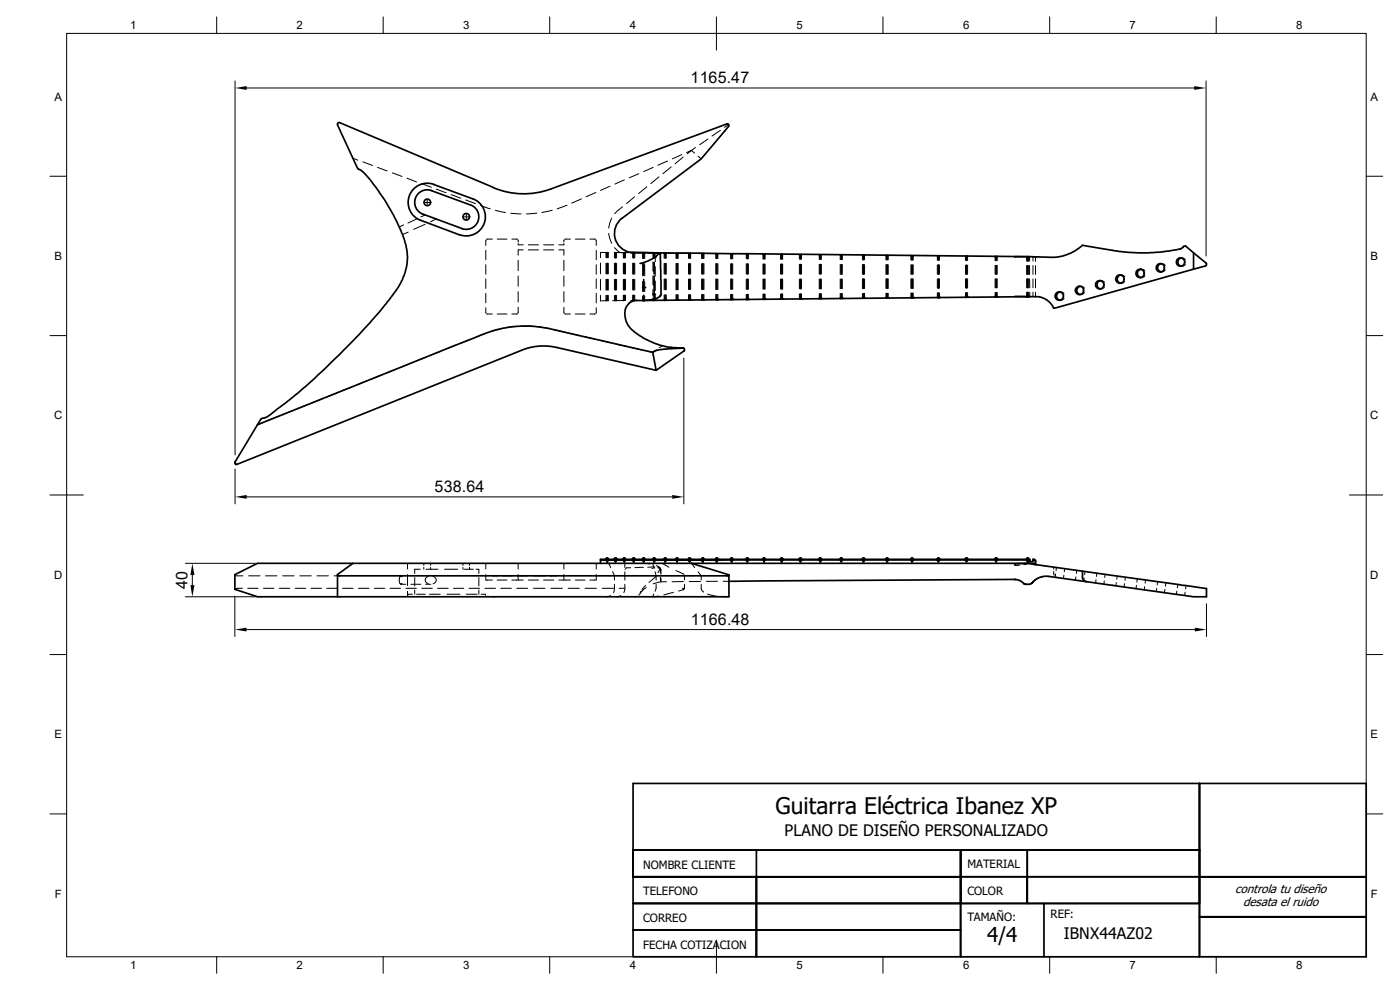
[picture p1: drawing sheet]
<svg xmlns="http://www.w3.org/2000/svg" width="420mm" height="297mm" viewBox="0 0 420 297" stroke-linecap="round" stroke-linejoin="round" font-family="sans-serif">
<defs><g id="words">
<text font-size="6.9" x="232.7" y="244.1">Guitarra Eléctrica Ibanez XP</text>
<text font-size="6.2" x="296.3" y="282.8">4/4</text>
<g font-size="4.8">
<text x="207.3" y="24.9">1165.47</text>
<text x="130.4" y="147.6">538.64</text>
<text x="56.3" y="176.7" transform="rotate(-90 56.3 176.7)">40</text>
<text x="207.3" y="187.4">1166.48</text>
<text x="235.5" y="250.8">PLANO DE DISEÑO PERSONALIZADO</text>
<text x="319.3" y="281.6">IBNX44AZ02</text>
</g>
<g font-size="3.6">
<text x="370.7" y="267.9">controla tu diseño</text>
<text x="373.1" y="272">desata el ruido</text>
</g>
<g font-size="3.4">
<text x="39.1" y="8.8">1</text>
<text x="89" y="8.8">2</text>
<text x="139" y="8.7">3</text>
<text x="189" y="8.8">4</text>
<text x="239" y="8.7">5</text>
<text x="289.1" y="8.7">6</text>
<text x="339" y="8.7">7</text>
<text x="389" y="8.7">8</text>
<text x="16.3" y="30.2">A</text>
<text x="411.4" y="30.2">A</text>
<text x="16.3" y="78">B</text>
<text x="411.4" y="78">B</text>
<text x="16.3" y="125.8">C</text>
<text x="411.2" y="125.8">C</text>
<text x="16.3" y="173.7">D</text>
<text x="411.2" y="173.7">D</text>
<text x="16.3" y="221.5">E</text>
<text x="411.4" y="221.5">E</text>
<text x="193" y="260.6">NOMBRE CLIENTE</text>
<text x="290.3" y="260.5">MATERIAL</text>
<text x="16.4" y="269.4">F</text>
<text x="193" y="268.6">TELEFONO</text>
<text x="290.3" y="268.6">COLOR</text>
<text x="411.4" y="269.4">F</text>
<text x="315.3" y="275.5">REF:</text>
<text x="193" y="276.6">CORREO</text>
<text x="290.3" y="276.4">TAMAÑO:</text>
<text x="193" y="284.6">FECHA COTIZA</text>
<text x="216" y="284.6">CION</text>
<text x="39.1" y="290.8">1</text>
<text x="89" y="290.8">2</text>
<text x="139" y="290.8">3</text>
<text x="189" y="290.8">4</text>
<text x="239" y="290.8">5</text>
<text x="289.1" y="290.8">6</text>
<text x="339" y="290.8">7</text>
<text x="389" y="290.8">8</text>
</g>
</g></defs>
<g fill="none" stroke="#000" stroke-width=".51">
<path d="M190 255.1h170v-20v28M227 255.1v16v-8M288.3 255.1h-98.3v8v-28h220v52h-50v-16M288.3 255.1h71.7h-51.7v8h-20M288.3 255.1v8M190 271.1h37h-37M190 279.1h37h-37M227 263.1h-37h37M227 263.1h61.3h-98.3v24h37v-8v8h133v-12M227 271.1h61.3h-61.3M227 279.1h61.3h-61.3M227 279.1v-8v8"/>
<path d="M288.3 263.1v-8v15.9M288.3 271.1v-8v16M288.3 271.1h20v-8v8M288.3 271.1v16M288.3 271.1h71.7M308.3 263.1h51.7M313.3 271.1v16M360 271.1v-8v12M360 263.1h50h-50M360 275.1h50h-50M360 263.1v-8v15.9"/>
</g>
<!-- layer: BORDER -->
<g fill="none" stroke="#000" stroke-width=".3">
<path d="M20 10h390v277.1h-390zM65 5.1v4.9M115 5.1v4.9M165 5.1v4.9M215 5.1v9.9M265 5.1v4.9M315 5.1v4.9M365 5.1v4.9M15 52.9h5M410 52.9h5M15 100.7h5M410 100.7h5"/>
<path d="M15 148.5h10M405 148.5h10M15 196.4h5M410 196.4h5M15 244.2h5M410 244.2h5M65 287.1v4.9M115 287.1v4.9M165 287.1v4.9M215 282.1v9.9M265 287.1v4.9M315 287.1v4.9"/>
<path d="M365 287.1v4.9"/>
</g>
<!-- layer: Hidden -->
<g fill="none" stroke="#000" stroke-width=".3">
<path d="M216.2 39.1l-2.5 1.7M218.7 37.3l-1.3 .9M105.9 47.5l1.5 .6M108.9 48.6l2.9 1M113.3 50.2l2.9 1.1M117.7 51.9l2.9 1M122.1 53.5l2.9 1.1M126.6 55.1l2.9 1.1M130.9 56.8l3 1M135.4 58.4l2.9 1.1M139.8 60l2.9 1.1M174.5 59.7l-2.9 1.2"/>
<path d="M178.8 57.8l-2.9 1.2M183.1 55.9l-2.9 1.2M187.4 54l-2.9 1.2M190.4 59l-2.4 2.1M191.7 52.1l-2.9 1.2M194.1 56.1l-2.5 2M196 50.2l-2.8 1.3M197.7 53.1l-2.4 2M200.3 48.3l-2.9 1.3M201.4 50.1l-2.5 2M204.6 46.4l-2.9 1.3M205 47.1l-2.4 2"/>
<path d="M206.1 45.8l1.4-.7-1.3 1.1M208.7 44.2l-1.2 .9 1 .9M209.5 46.8l.9 .9M212.5 41.7l-2.5 1.7M121.1 67.5l-1.3 .6M122.5 69.6l-1.7 .8M125 65.7l-2.6 1.2M127.6 67.3l-3.5 1.5M127.6 64.5l-1.3 .6M130.9 65.7l-1.7 .8M144.2 61.6l2.9 1.1M145.8 75.1v2.9"/>
<path d="M145.8 79.4v2.9M145.9 72l-.1 1.6M147.8 71.7l-1.8 .1M148.7 63.1l3 .6M149.2 71.7h2.9M153.3 64l3.1 .2M153.6 71.7l1.7 .1M155.4 72l.1 .6M155.5 73.1v.4h1.5M155.5 78.1v3.1M157 75h-1.5v1.6M158.6 73.5h3"/>
<path d="M158.6 75h3M161.1 63.9l-3.1 .3M163.1 73.5h3.1M163.1 75h3.1M165.7 63.1l-3.1 .6M167.7 75h1.5v1.6M169.2 73.1v.4h-1.5M169.2 78.1v3.1M169.3 72l-.1 .6M170.2 61.6l-3 1.1M171.2 71.7l-1.7 .1M172.7 71.7h2.9"/>
<path d="M177 71.7l1.7 .1M178.9 72v1.6M178.9 75.1v2.9M178.9 79.4v2.9M180.2 78.9v3.3M181.9 75.7h.2v1.6v-1.6M181.9 75.8v.1M181.9 75.7v1.6M181.9 79v3.2M182 76.1h.4M182.1 79v3.2M182.3 75.7v1.6"/>
<path d="M182.3 79v3.2M182.6 75.8l-.1 .1M182.6 75.7h-2.4v1.6M182.6 75.7v1.6M182.6 79v3.2M182.7 70l.9 3M183.6 65.5l-.9 2.9M184.4 75.9v.1M184.4 79v3.2M184.5 74.3l1.4 1.3M184.5 75.7l2.1 .1M184.5 76.1h.4"/>
<path d="M184.6 75.7h-.2v1.7M184.7 75.7v1.7M184.7 79v3.2M184.8 75.7v1.7M184.8 79v3.2M184.8 75.7l.2 .1v1.6M185 75.9v.1M185 79v3.2M186.2 75.7l.4 .1M186.6 75.8h1.6M186.8 62l-2.3 2.1M187.1 75.9v.1"/>
<path d="M187.1 75.8v1.6M187.1 79v3.2M187.1 76.1h.5M187.3 75.8v1.6M187.3 79v3.2M187.4 75.7h.1M187.4 75.7h.2M187.5 75.8v1.6v-1.6h.2M187.5 79v3.2M187.6 75.6l.1 .1M187.7 75.7h.3M187.7 75.9l-.1 .1"/>
<path d="M187.7 75.8v1.6M187.7 79v3.2M187.8 75.7h.2M188 75.7h.5M188.1 75.8h.7M188.7 75.7h.7M189 75.8h.6M189.5 75.8h.6v1.6M189.7 75.8l3.1 .1M189.9 75.9v.2M189.9 79v3.2M190 76.1l.2 .1"/>
<path d="M190.1 79v3.2M190.2 75.8h-.3v1.6M190.2 77.4v-1.6h.3v1.6M190.2 76.2h.1M190.2 79v3.2M190.4 76.1l-.2 .1M190.5 75.9v.2M190.5 79v3.2M192.8 75.9v.2M192.8 75.9h.2M192.8 75.9v1.7M192.8 79.3v3.4"/>
<path d="M193 76.2h.4M193.1 75.9v1.7M193.1 79v3.7M193.2 75.9v1.6M193.2 79v3.2M193.3 75.9h.2v1.7M193.5 75.9v.2M193.5 79.4v3.4M194.4 75.9h3.1M196 77.3v-1.4h.2v1.4M196 76v.1M196 78.6v2.7"/>
<path d="M196.1 76.2h.4M196.2 75.9v1.6M196.2 78.7v3.5M196.4 75.9h.1M196.4 75.9v1.6M196.4 78.7v3.5M196.7 76l-.1 .1M196.7 75.9h.1M196.7 75.9v.4M196.7 76.7v1.8M196.7 80v2.9M198.2 76h.1"/>
<path d="M199.1 75.9h3.1M199.3 76v.1M199.3 75.9v1.6M199.3 79v3.2M199.5 76.2h.3M199.6 75.9v1.6M199.6 79v3.2M199.7 75.9v1.6M199.7 79v3.2M200 76v.1M200 75.9v1.6M200 79v3.2"/>
<path d="M202.9 76.1v.1M202.9 77.5v-1.6h.2v1.6M202.9 79v3.2M203 76.2l.1 .1M203.1 76.3h.1M203.1 79v3.2M203.3 75.9v1.6M203.3 79v3.2M203.3 75.9h.2v1.6M203.4 76.2l-.2 .1M203.5 76.1v.1M203.5 79v3.2"/>
<path d="M203.8 75.9l3.1 .1M206.6 76.1v.1M206.6 79.1v3.1M206.8 76.3h.3M206.8 76h-.2v1.5M206.9 76v1.5M206.9 79.1v3.1M207 76v1.5M207 79.1v3.1M207.1 76h.2v1.5M207.3 76.1v.1M207.3 79.1v3.1"/>
<path d="M208.4 76h3.1M210.6 76.1v.1M210.6 79.1v3.1M210.7 76.4h.4M210.8 76v1.6M210.8 79.1v3.1M210.8 76.1l-.2-.1v1.6M211 76.1h.3M211 76v1.6M211 79.1v3.1M211.3 76.1l-.1 .1M211.3 76v1.6"/>
<path d="M211.3 79.1v3.1M213.1 76.1h3.1M214.8 76.2v.1M214.8 79.1v3.1M214.9 76.4h.4M215 76.1v1.5v-1.5h-.2v1.5M215 79.1v3.1M215.2 76.1v1.5M215.2 79.1v3.1M215.5 76.2l-.1 .1M215.5 76.1v1.5M215.5 79.2v3"/>
<path d="M217.7 76.1h3.2M219.3 76.2v.1M219.3 76.1h.2M219.3 76.1v1.5M219.3 79.2v3M219.4 76.4l.1 .1M219.5 76.5h.1M219.5 76.1v1.5M219.5 79.2v3M219.6 77.6v-1.5h.3v1.5M219.6 79.2v3M219.8 76.4l-.2 .1"/>
<path d="M219.9 76.2l-.1 .2M219.9 79.2v3M222.4 76.1l1.8 .1v1.4M224 76.2v.2M224 76.1v1.5M224 79.2v3M224.1 76.5h.2M224.2 79.2v3M224.3 76.5h.2M224.3 76.5h.1M224.3 76.1v1.5M224.3 79.2v3"/>
<path d="M224.4 76.2h.2v1.4M224.6 76.2v.2M224.6 79.2v3M229 76.3v.1M229 79.2v3M229.1 76.6h.1M229.2 76.2h-.2v1.5M229.2 76.6h.1M229.2 76.2v1.5M229.2 79.2v3M229.3 76.6h.2M229.4 76.2v1.5"/>
<path d="M229.4 79.2v3M229.4 76.2h.2v1.5M229.6 76.3v.1M229.6 79.2v3M234.3 76.4v.1M234.3 79.2v3M234.4 76.6h.4M234.5 76.2v1.6v-1.6h-.2v1.6M234.5 79.2v3M234.7 77.8v-1.6h.2v1.6M234.7 79.2v3M234.9 76.4v.1"/>
<path d="M234.9 79.2v3M239.9 76.4v.2M239.9 79.3v2.9M240 76.6l.4 .1M240.1 76.3h-.2v1.5M240.2 76.3v1.5M240.2 79.3v2.9M240.3 77.8v-1.5h.2v1.5M240.3 79.3v2.9M240.5 76.4v.2M240.5 79.3v2.9M245.9 76.5v.1"/>
<path d="M245.9 79.3v2.9M245.9 76.7l.5 .1M246.1 76.4v1.4v-1.4h-.2v1.4M246.1 79.3v2.9M246.3 77.8v-1.4h.2v1.4M246.3 79.3v2.9M246.5 76.5l-.1 .1M246.5 79.3v2.9M252.2 76.6v.1M252.2 79.4v2.9M252.3 76.8h.1M252.3 76.4h-.1v1.5"/>
<path d="M252.4 76.8h.1M252.4 76.4v1.5M252.4 79.4v2.9M252.5 76.8h.2M252.5 76.4v1.5M252.5 79.4v2.9M252.6 76.4h.2v1.5M252.8 76.6l-.1 .1M252.8 79.4v2.9M258.8 76.6v.2M258.8 79.4v2.9M259 76.9h.3"/>
<path d="M259 76.5h-.2v1.5M259.1 76.5v1.5M259.1 79.4v2.9M259.2 76.5v1.5M259.2 79.4v2.9M259.3 76.5h.2v1.5M259.5 76.6v.2M259.5 79.4v2.9M265.9 76.7v.1M265.9 78v-1.4h.2v1.4M265.9 79.4v2.9M266 76.9h.4"/>
<path d="M266.1 79.4v2.9M266.3 78v-1.4h.3v1.4M266.3 79.4v2.9M266.6 76.7l-.1 .1M266.6 79.4v2.9M273.4 76.8v.1M273.4 78v-1.4h.2v1.4M273.4 79.5v2.8M273.5 77h.4M273.6 79.5v2.8M273.8 78v-1.4h.3v1.4M273.8 79.5v2.8"/>
<path d="M274.1 76.8l-.1 .1M274.1 79.5v2.8M281.3 76.9l.1 .1M281.3 76.8h.3M281.3 76.7v1.4M281.3 79.5v2.8M281.4 77.1h.2M281.6 76.7v1.4M281.6 79.5v2.8M281.7 77.1h.1M281.7 76.7v1.4M281.7 79.5v2.8"/>
<path d="M281.7 76.8h.2M281.8 77.1h-.1M281.9 76.9v.1M281.9 76.7v1.4M281.9 79.5v2.8M289.8 76.9v.2M289.8 79.6v2.7M289.9 77.2h.4M289.9 76.8h-.1v1.4M290 76.8v1.4M290 79.6v2.7M290.1 76.8v1.4"/>
<path d="M290.1 79.6v2.7M290.2 76.8h.2v1.4M290.4 76.9v.2M290.4 79.6v2.7M298.6 77.1l.1 .1M298.6 79.6v2.7M298.8 77.3h.2M298.8 76.9h-.2v1.3M298.9 76.9v1.3M298.9 79.6v2.7M299 77.3h.1M299 76.9v1.3"/>
<path d="M299 79.6v2.7M299.1 76.9h.2v1.3M299.1 77.3h-.1M299.3 77.1v.1M299.3 79.6v2.7M308.1 77.1v.2M308.1 79.7v2.6M308.2 77.4h.4M308.3 77h-.2v1.3M308.4 77v1.3M308.4 79.7v2.6M308.4 77h.8"/>
<path d="M308.5 77v1.3M308.5 79.7v2.6M308.7 77.1v.2M308.7 77v1.3M308.7 79.7v2.6M309 77v1.3M309 79.7v2.6M310 78.3v-1.3l.8 .1v1.3M310 79.7v2.6M310.8 79.7v2.6M348.2 79.1h.2M348.4 79.1l.9 .1 .4 .5"/>
<path d="M348.5 79.1h.1M354.3 77.4h.2M354.3 79.9h.2M354.5 77.4l.7 .1 .5 .5M354.6 77.4h.1M354.6 79.9h.1M355.7 79.3l-.5 .5-.7 .1M145.7 100l-3 1.2M145.8 92.3l.1 1.7M145.8 83.7v2.8M145.8 88v2.9M146 94.2h1.8"/>
<path d="M149.2 94.2h2.9M150.3 98.7l-3 .8M155.1 97.9l-3.2 .4M155.3 94.2h-1.7M155.5 92.2l-.1 1.8M155.5 82.8v3.1M155.5 87.5v3.1M156.7 97.8l3.2 .1M161.5 98l3.2 .5M166.2 98.9l3.2 .7M169.2 92.2l.1 1.8M169.2 82.8v3.1"/>
<path d="M169.2 87.5v3.1M169.5 94.2h1.7M170.9 100l3.1 .7M172.7 94.2h2.9M178.7 94.2h-1.7M178.9 92.3v1.7M178.9 83.7v2.8M178.9 88v2.9M180.2 88.6v1.7l1.9-.1M180.2 83.8v3.2M181.9 83.8v3.2M181.9 88.6v1.6"/>
<path d="M181.9 90v.2M182 90h.4M182.1 83.8v3.2M182.1 88.6v1.6h-.2M182.3 83.8v3.2M182.3 88.6v1.6h.3M182.5 90l.1 .2M182.6 83.8v3.2M182.6 88.6v1.6M184.4 90v.2M184.4 90.2h.2M184.4 83.8v3.2"/>
<path d="M184.4 88.6v1.6M184.5 89.9h.4M184.7 83.8v3.2M184.7 88.6v1.6M184.8 83.8v3.2M184.8 88.6v1.6M184.8 90.2h.2M185 90v.2M185 83.8v3.2M185 88.6v1.6M187.1 90v.1M187.1 88.6v1.6h.2v-1.6"/>
<path d="M187.1 83.8v3.2M187.1 89.9h.5M187.3 83.8v3.2M187.5 90.2h-3.7M187.5 83.8v3.2M187.5 88.6v1.6M187.6 90l.1 .1M187.7 88.6v1.6h-.2M187.7 83.8v3.2M189.3 90.2h1.8M189.9 83.8v3.2M189.9 88.6v1.6"/>
<path d="M189.9 90v.1M190 89.8h.2M190.1 83.8v3.2M190.1 88.6v1.6M190.2 89.8h.1M190.2 89.8h.2M190.2 83.8v3.2M190.2 88.6v1.6M190.5 90v.1M190.5 83.8v3.2M190.5 88.6v1.6M192.8 89.9v.1"/>
<path d="M192.8 84.4v3.1M192.8 88.8v1.4M193 89.8h.4M193.1 83.8v3.7M193.1 88.6v1.6M193.2 83.8v3.2M193.2 88.6v1.6M193.5 89.9v.1M193.5 84.6v3M193.5 88.8v1.3M196 82.7v2.8M196 86.9v1.9"/>
<path d="M196 89.5v.6M196 89.9v.1M196.1 89.8h.4M196.2 82.8v7.3M196.4 82.8v7.3M196.6 89.9l.1 .1M196.7 84.3v2.9M196.7 88.6v1.5M199.3 89.8v.2M199.3 83.7v3.2M199.3 88.5v1.6M199.5 89.8h.3"/>
<path d="M199.6 83.7v3.2M199.6 88.5v1.6M199.7 83.7v3.2M199.7 88.5v1.6M200 89.8v.2M200 83.7v3.2M200 88.5v1.5M202.9 89.8v.2M202.9 83.7v3.2M202.9 88.4v1.6M203.1 89.6h.1M203.1 89.6l-.1 .1"/>
<path d="M203.1 83.7v3.2M203.1 88.4v1.6M203.2 89.6l.2 .1M203.3 83.7v3.2M203.3 88.4v1.6M203.5 89.8v.2M203.5 83.7v3.2M203.5 88.4v1.6M206.6 89.8v.1M206.6 83.7v3.2M206.6 88.4v1.6M206.8 89.6h.3"/>
<path d="M206.9 83.7v3.2M206.9 88.4v1.6M207 83.7v3.2M207 88.4v1.6M207.3 89.8v.1M207.3 83.7v3.2M207.3 88.4v1.6M210.6 83.7v3.2M210.6 88.4v1.6M210.6 89.7v.1M210.7 89.6h.4M210.8 83.7v3.2"/>
<path d="M210.8 88.4v1.6M211 83.7v3.2M211 88.4v1.6M211.2 89.7l.1 .1M211.3 83.7v3.2M211.3 88.4v1.6M214.8 89.7v.1M214.8 83.7v3.2M214.8 88.4v1.5M214.9 89.6h.4M215 83.7v3.2M215 88.4v1.5"/>
<path d="M215.2 83.7v3.2M215.2 88.4v1.5M215.4 89.7l.1 .1M215.5 83.7v3.2M215.5 88.4v1.5M219.3 88.3v1.3M219.3 83.7v3.1M219.4 89.5h.1M219.5 89.5h.1M219.5 83.7v3.1M219.5 88.3v1.5M219.6 89.5h.2"/>
<path d="M219.6 83.7v3.1M219.6 88.3v1.5M219.9 88.3l-.1 1.3M219.9 83.7v3.1M224 83.7v3.1M224 88.3v1.5M224 89.6v.1M224.2 83.7v3.1M224.2 88.3v1.5M224.3 89.5h-.2M224.3 89.5h.1M224.3 89.5h.2"/>
<path d="M224.3 83.7v3.1M224.3 88.3v1.5M224.6 89.6v.1M224.6 83.7v3.1M224.6 88.3v1.5M229 89.5v.1M229 83.7v3M229 88.3v1.5M229.2 89.4h.1M229.2 89.4l-.1 .1M229.2 83.7v3M229.2 88.3v1.5"/>
<path d="M229.3 89.4l.2 .1M229.4 83.7v3M229.4 88.3v1.5M229.6 89.5v.1M229.6 83.7v3M229.6 88.3v1.5M234.3 83.7v3M234.3 88.3v1.4M234.3 89.5v.1M234.4 89.4h.4M234.5 83.7v3M234.5 88.3v1.4"/>
<path d="M234.7 83.7v3M234.7 88.2v1.5M234.9 89.5v.1M234.9 83.7v3M234.9 88.2v1.5M239.9 89.4v.2M239.9 83.7v3M239.9 88.2v1.4M240 89.3h.4M240.2 83.7v3M240.2 88.2v1.4M240.3 83.7v3"/>
<path d="M240.3 88.2v1.4M240.5 89.4v.1M240.5 83.7v3M240.5 88.2v1.4M245.9 89.3v.2M245.9 83.7v3M245.9 88.1v1.5M245.9 89.3h.5M246.1 83.7v3M246.1 88.1v1.5M246.3 83.7v3M246.3 88.1v1.5"/>
<path d="M246.4 89.3l.1 .2M246.5 83.7v3M246.5 88.1v1.5M252.2 89.3v.1M252.2 83.7v2.9M252.2 88.1v1.4M252.4 89.1h.1M252.4 89.1l-.1 .1M252.4 83.7v2.9M252.4 88.1v1.4M252.5 89.1l.2 .1M252.5 83.7v2.9"/>
<path d="M252.5 88.1v1.4M252.7 89.3l.1 .1M252.8 83.7v2.9M252.8 88.1v1.4M258.8 89.2v.1M258.8 83.7v2.9M258.8 88.1v1.4M259 89.1h.3M259.1 83.7v2.9M259.1 88.1v1.4M259.2 83.7v2.9M259.2 88.1v1.4"/>
<path d="M259.5 89.2v.1M259.5 83.7v2.9M259.5 88v1.5M265.9 83.7v2.8M265.9 88v1.4M265.9 89.1v.2M266 89.1h.4M266.1 83.7v2.8M266.1 88v1.4M266.3 83.7v2.8M266.3 88v1.4M266.5 89.1l.1 .2"/>
<path d="M266.6 83.7v2.8M266.6 88v1.4M273.4 83.7v2.8M273.4 87.9v1.4M273.4 89.1v.1M273.5 88.9h.4M273.6 83.7v2.8M273.6 87.9v1.4M273.8 83.7v2.8M273.8 87.9v1.4M274 89.1l.1 .1M274.1 83.7v2.8"/>
<path d="M274.1 87.9v1.4M281.3 83.7v2.8M281.3 87.9v1.4M281.4 89l-.1 .1M281.6 83.7v2.8M281.6 87.9v1.4M281.6 88.8l-.2 .1M281.7 88.8h.1M281.7 88.8l.1 .1M281.7 83.7v2.8M281.7 87.9v1.4M281.9 88.9v.2"/>
<path d="M281.9 83.7v2.8M281.9 87.9v1.4M289.8 88.9v.1M289.8 83.7v2.7M289.8 87.8v1.3M289.9 88.8h.4M290 83.7v2.7M290 87.8v1.3M290.1 83.7v2.7M290.1 87.8v1.3M290.4 88.9v.1M290.4 83.7v2.7"/>
<path d="M290.4 87.8v1.3M298.6 83.7v2.6M298.6 87.7v1.4M298.7 88.8l-.1 .1M298.8 88.7h.2M298.9 83.7v2.6M298.9 87.7v1.4M299 88.6l.1 .1M299 83.7v2.6M299 87.7v1.4M299.3 88.8v.1M299.3 83.7v2.6"/>
<path d="M299.3 87.7v1.4M308.1 88.7v.1M308.1 83.7v2.6M308.1 87.7v1.3M308.2 88.6h.4M308.4 83.7v2.6M308.4 87.7v1.3M308.5 83.7v2.6M308.5 87.7v1.3M308.7 88.7v.1M308.7 83.7v2.6M308.7 87.7v1.3"/>
<path d="M309 83.7l.1 2.6M309.1 87.7v1.3M310 83.7v2.6M310 87.7v1.3M310.8 83.7v2.6M310.8 87.7v1.3M317.9 87.6h.2M317.9 90.1h.2M318.1 87.6l.9 .1 .3 .4M318.2 87.6h.1M318.2 90.1h.1M319.3 89.5l-.5 .5-.7 .1"/>
<path d="M324 85.9h.1M324 88.4h.1M324.4 85.9h-.2h.5l.7 .6M325.4 87.8l-.6 .5-.6 .1h.2M330 84.2h.2M330 86.7h.2M330.3 84.2l.6 .1 .6 .5M330.3 84.2h.2M330.3 86.7h.2M331.5 86.1l-.7 .6h-.5M336.1 82.5h.1M336.1 85h.1"/>
<path d="M336.3 82.5h.6l.7 .5M336.4 82.5h.1M336.4 85h.1M337.6 84.4l-.5 .5h-.8M342.1 80.8h.2M342.1 83.3h.2M342.4 80.8l.8 .1 .4 .4M342.5 80.8h.1M343.6 82.7l-.4 .5-.8 .1h.2M348.2 81.6h.2M348.5 81.6h.1M349.7 81l-.6 .5-.7 .1"/>
<path d="M96.6 119.7l-2.9 1.2M101.1 117.9l-3 1.2M105.5 116.1l-2.9 1.2M110 114.3l-2.9 1.2M114.5 112.5l-3 1.2M118.9 110.7l-2.9 1.2M123.4 109l-3 1.2M127.9 107.2l-3 1.1M132.3 105.4l-3 1.1M136.8 103.6l-3 1.2M141.2 101.8l-2.9 1.2M175.6 101.1l3.1 .7"/>
<path d="M180.3 102.2l3.1 .7M184.9 103.2l3.2 .7M189.6 104.3l3.1 .7M194.3 105.4l1.6 .3M197 105l-.8 .5M198.8 103.7l-.9 .6M78.8 126.9l-1.5 .5M83.2 125l-2.9 1.2M87.7 123.2l-3 1.2M92.1 121.5l-2.9 1.2M70.5 172.5l.2 .2M70.7 176.6l-.2 .2"/>
<path d="M70.9 172.8h2M72.8 176.5l-1.9 .1M74.4 176.5h3.1M74.6 172.8h3.4M79.1 176.5h3.1M79.7 172.8h3.4M83.8 176.5h3.2M84.8 172.8h3.5M88.6 176.5h3.2M90 172.8h3.4M93.3 176.5h3.2M95.1 172.8h3.5"/>
<path d="M98 176.5h3.2M100.3 172.8h1.7M102.8 176.5h3.2M107.6 176.5h3.1M112.3 176.5h3.2M117 176.5h3.2M120.3 175.3h1.5M120.6 173.1v-.1a.34 .34 0 0 0-.4-.1 .34 .34 0 0 0-.2 .4v1.6a.36 .36 0 0 0 .2 .4 .36 .36 0 0 0 .4-.3M121.8 176.5h3.2M122.3 169v1.7M122.3 172.4v3.3M122.3 177.4v1.7"/>
<path d="M122.4 178.8v.3M123.3 175.3h3M123.8 178.3h-1.4v.2M124.5 173.3v2.5M124.5 177v1.3M125 178.3h2.6M126.1 170.8h-1.6v1.3M126.6 176.5h3.1M127.2 169v.7M127.2 170.2v.6M127.8 175.3h1.5M127.8 170.8h3.6"/>
<path d="M128.5 173a1.14 1.14 0 0 0-.9 1.1 1.14 1.14 0 0 0 .9 1.1M128.9 178.3h3.2M129.2 169v.7M129.2 170.2v.6M130 173a1.12 1.12 0 0 1 .9 1.1 1.12 1.12 0 0 1-.9 1.1M131.3 176.5h3.2M133.4 170.8h4M134.1 178.3h3.9M136.1 176.5h3.1M138.9 169v.7M138.9 170.2v.6M139.3 170.8h2.7"/>
<path d="M140 178.3h3.2M140.8 176.5h3.2M140.9 169v.7M140.9 170.2v.6M142.9 170.8h.8v1.3M143.7 173.3v2.5M143.7 177v1.3M144.4 178.3h1.3v.2M145.5 176.5h3.2M145.7 178.8v.3M145.8 169v1.7M145.8 172.4v1.6h.2"/>
<path d="M146.1 174h1.7M148.1 172.8h1.4M149.2 174h2.9M150.3 176.5h3.2M150.9 172.8h2.9M153.6 174h1.6M155.1 176.5h3.3M155.2 172.8h3.2M155.4 174h1.6M155.5 169v1.7M155.5 172.4v1.6M158.6 174h3"/>
<path d="M160.1 176.5h3.5M160.1 172.8h3.5M163.1 174h3.1M165.3 176.5h3.5M165.3 172.8h1.8M167.7 174h1.7M169.2 169v1.7M169.2 172.4v1.6M169.5 174h1.7M170.5 176.5h3.4M172.7 174h2.9M175.6 176.5h3.4"/>
<path d="M177 174h1.6M178.9 169v1.7M178.9 172.4l-.1 1.6M180.7 176.5h3.4M181.9 167.8h.2v.2M181.9 168h.7M181.9 167.8v.1M182 167.7h.4M182.5 167.8l.1 .1M182.6 167.8h-.3v.2M182.7 169l.6 1.3M183.2 178.7l-1.3 .4"/>
<path d="M183.9 171.5l.5 1.3v1.2M184.4 175.3v1.7l-.3 .8M184.4 167.8h.3v.2l.1-.2M184.4 167.8v.1M184.4 168h.2M184.5 167.7h.4M184.8 168h.2M185 167.8h.1M185 167.8v.1M185.8 176.5h1.7M186.3 178.7l-1.3 .4M187.1 167.8v.1"/>
<path d="M187.1 167.8l.2 .2M187.1 168h.6M187.1 167.7h.5M187.5 176.5l-.3 1.3M187.5 169v1.3M187.5 171.6v2.4M187.5 175.3v1.2M187.6 167.8l.1 .1M187.7 170.7l-.1 .2M187.7 167.8h-.2v.2M189.3 170.4h-1.3l-.2 .1M189.9 168h.3"/>
<path d="M189.9 167.8h.1M189.9 167.8v.1M190.1 167.8v.2M190.2 167.6l-.2 .1M190.2 168h.1M190.2 167.6h.1M190.2 167.6l.2 .1M190.3 168h.2M190.5 167.8v.1M190.5 167.8h-.3v.2M190.9 178.9l-.7 .2M192.2 178h.1"/>
<path d="M192.2 178l-.5 .5M192.3 177.4l-.2 .4M192.8 167.8h.3v.2l.2-.2M192.8 167.8v.1M192.8 168h.2M193 169l2 .2M193 167.7h.4M193.1 170.2l-2.5 .1M193.3 168h.2M193.4 167.8h.1M193.5 167.8v.1M193.8 175.6l-1.2 1.4"/>
<path d="M193.9 176.3l-1.7 1.7M195.9 169l.3 1.3M196 167.8h.2v.2M196 168h.7M196 167.8v.1M196.1 167.7h.4M196.2 178.2l-.3 .9M196.5 170.4l-.9 .1M196.5 170.1l-2.1 .1M196.6 167.8l.1 .1M196.6 171.6l.3 1.2v1.2M196.7 167.8h-.3v.2"/>
<path d="M196.8 173l-2 1.7M196.9 175.3v1.2l-.3 .9M197 169.7l1.1 .7a2.11 2.11 0 0 1 .3 1.9M197.4 170.4l.8 .3M197.5 170.2l.7 .5M197.7 178.9l-1.5 .2M198.2 173.2v1.3l.2-1M198.2 170.7v1.2M198.2 170.7l-.7 1.1M198.8 169l2 1.2M199.3 167.8h.3v.2l.2-.2M199.3 167.8v.1"/>
<path d="M199.3 168h.2M199.5 167.7h.3M199.8 168h.2M199.9 167.8h.1M200 167.8v.1M200 174.5h-1.7l-2.3 .7M202.1 177.7l-2.9 .8M202.8 171.2l2.4 1.1M202.9 167.8v.1M202.9 167.8h.2v.2M202.9 168h.2M203.1 168h.1"/>
<path d="M203.1 167.6h.1M203.1 167.6l-.1 .1M203.2 167.6l.2 .1M203.2 168h.3M203.3 167.8v.2M203.5 167.8v.1M203.5 167.8h.1M205 176.8l.1 .2M205.1 174.5h-3.4M205.3 176.8l-1.7 .5M205.4 172.6l-.2 .2M205.4 175.3v1.3l-.5-.1 .1 .2"/>
<path d="M205.4 172.6v1.4M206.6 167.8v.1M206.6 167.8h.3v.2M206.6 168h.2M206.8 167.7h.3M206.8 174.5h3.4M207.1 167.8l-.2 .2M207.1 168h.2M207.2 167.8h.1M207.3 167.8v.1M207.5 169l1 1.3M209.5 171.6l.9 1.2v1.2"/>
<path d="M210.4 175.3v1.3l.7 1.1M210.6 167.8h.2v.2M210.6 168h.7M210.6 167.8v.1M210.7 167.6h.4M211.2 167.8l.1 .1M211.3 167.8h-.3v.2M212 174.4h3.3M212.3 178.2l2.6 .7M214.8 167.8v.1M214.8 167.8l.2 .2M214.8 168h.7"/>
<path d="M214.9 167.6h.4M215.4 167.8l.1 .1M215.5 167.8h-.3v.2M216.3 179l1.3 .1M217 174.4h1.8M218.1 172.8h.2M218.4 172.8h.3M218.8 172.7v.1M219.3 167.8v.1M219.3 167.8h.2v.2M219.3 168h.2M219.4 167.6h.1"/>
<path d="M219.5 168h.1M219.5 167.6h.1M219.6 167.6h.2M219.6 168h.3M219.6 167.8v.2M219.6 167.8h.1M219.8 167.8l.1 .1M219.8 167.8h.1M224 168h.3M224 167.8h.1M224 167.8v.1M224.1 167.6h.2"/>
<path d="M224.2 167.8h.1M224.2 167.8v.2M224.3 168h.1M224.3 167.6h.1M224.3 167.6h.2M224.4 168h.2M224.6 167.8v.1M224.6 167.8h-.3v.2M229 167.8v.1M229 167.8h.2v.2M229 168h.2M229.1 167.6h.1"/>
<path d="M229.2 168h.1M229.2 167.6h.1M229.3 167.6h.2M229.3 168h.3M229.4 167.8v.2M229.6 167.8h.1M229.6 167.8v.1M234.3 167.8h.2v.2M234.3 168h.6M234.3 167.8v.1M234.4 167.6h.4M234.9 167.8v.1"/>
<path d="M234.9 167.8l-.2 .2M239.9 167.8l.4 .2M239.9 167.8v.1M239.9 168h.2M240 167.6h.4M240.3 167.8v.2M240.3 167.8h.1M240.3 168h.2M240.5 167.8h.1M240.5 167.8v.1M245.9 167.8v.1M245.9 167.8l.2 .2"/>
<path d="M245.9 168h.6M245.9 167.6h.5M246.4 167.8l.1 .1M246.5 167.8h-.2v.2M252.2 167.8v.1M252.2 167.8h.2v.2M252.2 168h.1M252.4 168h.1M252.4 167.6h.1M252.4 167.6h-.1M252.5 167.6h.2M252.5 168h.3"/>
<path d="M252.6 167.8l-.1 .2M252.7 167.8l.1 .1M252.7 167.8h.1M258.8 167.8h.3v.2l.2-.2M258.8 167.8v.1M258.8 168h.2M259 167.6h.3M259.3 168h.2M259.4 167.8h.1M259.5 167.8v.1M265.9 167.8h.2v.2M265.9 168h.7"/>
<path d="M265.9 167.7v.2M266 167.6h.4M266.5 167.7l.1 .2M266.6 167.8h-.3v.2M273.4 168h.7M273.4 167.7l.2 .3M273.5 167.6h.4M274 167.7l-.2 .3M281.3 168h.3M281.4 167.7v.1M281.5 167.8l.1 .2M281.6 167.6h-.2"/>
<path d="M281.7 168h.1M281.7 167.6h.1M281.7 168h.2M281.9 167.7l-.2 .3M289.8 167.7l.2 .3 .2-.2M289.8 168h.1M289.9 167.6h.4M290.2 168h.2M290.3 167.8h.1M290.4 167.7v.1M298.6 168h.4M298.7 167.7v.1"/>
<path d="M298.8 167.8l.1 .2M299 167.6h-.2M299 168h.1M299 167.6h.1M299.1 168h.2M299.3 167.7l-.3 .3M304.5 169.7h.1M306 169.6l-1.3 .1M308.1 167.7l.3 .3M308.1 168h.2M308.2 167.6h.4M308.4 168h.1"/>
<path d="M308.4 169l-1.2 .4M308.5 168h.1M308.5 167.8v.2M308.5 168h.2M308.5 167.8h.1M308.7 167.7v.1M308.8 175.3h.1M308.9 168h.2M309.9 174.7l-.1 .2M310 168l.5 .1M310 174.6l-.1 .1M310.7 168.3l.1 .2"/>
<path d="M310.9 173.8l-.3 .2M311.4 173.5l-.3 .2M316.2 171.4l.2 1.2M316.2 170.2v.6M316.7 173.1l.6 .2M316.8 172.2l-.1 1M317.1 170.3l-.2 .9M319.3 172.6l-.1 .9M319.5 170.6l-.1 1M322.9 173.1l-.2 .9M323.2 171.1l-.2 1M325.4 173.4l-.2 1"/>
<path d="M325.6 171.4l-.1 1.1M328.9 173.9l-.1 1M329.2 171.9l-.1 1.1M331.4 174.3l-.1 .9M331.7 172.3l-.2 1M335 174.8l-.2 1M335.3 172.8l-.1 1M337.5 175.1l-.2 1M337.8 173.2l-.2 1M341.1 175.6l-.2 1M341.3 173.7l-.1 1M343.5 176l-.1 1"/>
<path d="M343.8 174l-.1 1M347.2 176.5l-.2 1M347.4 174.5l-.1 1M349.6 176.8l-.2 1M349.9 174.9l-.1 1M353.2 177.3l-.1 1M353.5 175.4l-.2 1M355.7 177.7l-.2 1M356 175.8l-.2 .9"/>
</g>
<!-- layer: Visible -->
<g fill="none" stroke="#000" stroke-width=".51">
<path d="M101.3 37.5l6 13M101.9 36.8l-.5 .1-.1 .5M102 36.8l46.1 19.4M218.1 37.2l.6 .1-.1 .6M218.1 37.2l-52.7 19.5a23.5 23.5 0 0 1-17.4-.4M218.6 38l-8.2 9.7-23.6 17.8M107.4 50.5l.4 .3a10.6 10.6 0 0 1 4.1 4.2l3.5 5 1.9 3.2 3.5 7.3a16.4 16.4 0 0 1-2.6 17.6l-4.2 5.4-3 3.4-9 9.3-10.5 9.9-7.7 6.2a13.8 13.8 0 0 1-4.3 3l-.8 .2M129.5 57.2l11.7 4.3a3.8 3.8 0 0 1 2.3 4.9 3.8 3.8 0 0 1-4.9 2.2M129.5 57.2a3.8 3.8 0 0 0-4.8 2.2 3.8 3.8 0 0 0 2.2 4.9M130.2 55.3a5.7 5.7 0 0 0-7.3 3.4 5.7 5.7 0 0 0 3.3 7.4l11.7 4.3a5.7 5.7 0 0 0 7.4-3.4 5.7 5.7 0 0 0-3.4-7.3l-11.7-4.3M126.9 64.2l11.7 4.4M186.7 65.5a5.7 5.7 0 0 0-2.1 5.9 5.7 5.7 0 0 0 4.6 4.3"/>
<path d="M189.2 75.7l1.1 .1M189.4 75.7l119 1.3M189.6 75.8l8.6 .2-2.6-.1M192.1 79l1.5-.3 2.1-1 2-1.5a.32 .32 0 0 1 .5-.2 .32 .32 0 0 1 0 .5l.2 9.8a3.6 3.6 0 0 1-.2 2.5l-1.8 .9-3.4 .5M308.4 77l4.5 .1a14.9 14.9 0 0 0 7.6-.9l1.9-.8 2.5-1.8 8.9 1.5a52.3 52.3 0 0 0 20.9-.6l.7-.7 .5 .1 6 5a.56 .56 0 0 1-.1 .9l-45.6 12.7a6 6 0 0 0-5.4-3.5h-2.7M308.4 77l-3.9 .1M308.4 77h.3M348.4 79.1a1.26 1.26 0 0 0-1 1.2 1.26 1.26 0 0 0 1 1.3M354.5 77.4a1.26 1.26 0 0 0-1 1.2 1.26 1.26 0 0 0 1 1.3M358.2 75.9v4.9M193.5 90.1l-.7 .1M196 90.1h.7"/>
<path d="M200 90l-.7 .1M202.9 90h.6M206.6 90h.7M210.6 90h.7M214.8 89.9h.7M219.3 89.8h.6M224 89.8h.6M229 89.8h.6M234.3 89.7h.6M239.9 89.6h.6M245.9 89.6h.6M252.2 89.5h.6"/>
<path d="M258.8 89.5h.7M265.9 89.4h.7M273.4 89.3h.7M281.3 89.3h.6M289.8 89.1h.6M298.6 89.1h.7M304.5 88.9l3.9 .1-117.6 1.2-1.8 .6-1 1.1-.4 1.2v2.1a8 8 0 0 0 4.6 5.6l1.3 .8a23.2 23.2 0 0 0 11.8 2.9l.1 .6-.2 .2-8.3 5.8M318.1 87.6a1.25 1.25 0 0 0-1 1.3 1.25 1.25 0 0 0 1 1.2M324.2 85.9a1.26 1.26 0 0 0-1 1.2 1.26 1.26 0 0 0 1 1.3M330.3 84.2a1.25 1.25 0 0 0-1.1 1.2 1.25 1.25 0 0 0 1.1 1.3M336.3 82.5a1.26 1.26 0 0 0-1 1.2 1.26 1.26 0 0 0 1 1.2M342.4 80.8a1.25 1.25 0 0 0-1.1 1.3 1.25 1.25 0 0 0 1.1 1.2"/>
<path d="M195.9 105.7l1 5.4-30-6.9-2.8-.4h-2l-3.3 .5-87.6 35a.5 .5 0 0 1-.6-.1 .5 .5 0 0 1-.1-.6l6.8-11.2M195.9 105.7l-32.4-7.4a33.4 33.4 0 0 0-19.1 2.2l-67.1 26.9M205.1 104.4l-6.5 .4-1.8 .4-.9 .5M78.8 125.5l-.4 .3-1.1 1.6M101.3 172.4l.3 .4h116.7l.4-.3M101.3 172.5v6.6M105.9 169l-4.6 3.4M181.9 168h.7h-.3v.5h-.2v-.5zM181.9 167.9l.2-.3 .5 .3M181.9 167.6v.4M181.9 167.8h-1.7v.3M182.1 167.4h.2"/>
<path d="M182.1 167.4l-.2 .3M182.3 167.4l.2 .3M182.6 167.6v.4M182.6 167.8h1.8M184.4 168h.6h-.2v.5l-.1-.5zM184.4 167.9a.32 .32 0 0 1 .3-.3 .32 .32 0 0 1 .3 .3M184.4 167.6v.4M184.6 167.4l-.2 .3M184.7 167.4h.1M184.8 167.4l.2 .3M185 167.8h2.1M185 167.6v.4"/>
<path d="M187.1 167.6v.4h.6v-.4M187.1 167.9l.1-.3 .5 .3M187.3 168v.5h.2v-.5M187.3 167.4h.2M187.3 167.4l-.2 .3M187.4 167.4l.2 .3M187.7 167.8h2.2M189.9 168h.6h-.3v.5l-.1-.5zM189.9 167.9l.2-.3h.3l.1 .3M189.9 167.6v.4M190.1 167.4l-.2 .3M190.1 167.4h.1"/>
<path d="M190.3 167.4l.2 .3M190.5 167.8h2.3M190.5 167.6v.4M192.8 168h.7h-.3v.5l-.1-.5zM192.8 167.9a.32 .32 0 0 1 .4-.3 .32 .32 0 0 1 .3 .3M192.8 167.6v.4M193.1 167.4l-.3 .3M193.1 167.4h.1M193.3 167.4l.2 .3M193.5 167.6v.4M193.5 167.8h2.5M196 168h.7h-.3v.5h-.2v-.5z"/>
<path d="M196 167.9l.2-.3 .5 .3M196 167.6v.4M196.2 167.4h.2M196.2 167.4l-.2 .3M196.4 167.4l.2 .3M196.7 167.8h2.6M196.7 167.6v.4M199.3 168h.7h-.3v.5l-.1-.5zM199.3 167.9a.32 .32 0 0 1 .3-.3 .32 .32 0 0 1 .4 .3M199.3 167.6v.4M199.5 167.4l-.2 .3M199.6 167.4h.1"/>
<path d="M199.7 167.4l.3 .3M200 167.6v.4M200 167.8h2.9M202.9 168h.6h-.2v.5l-.2-.5zM202.9 167.9a.32 .32 0 0 1 .3-.3 .32 .32 0 0 1 .3 .3M202.9 167.6v.4M203.1 167.4l-.2 .3M203.1 167.4h.2M203.3 167.4l.2 .3M203.5 167.8h3.1M203.5 167.6v.4M206.6 168h.7h-.3v.5l-.1-.5z"/>
<path d="M206.6 167.9l.2-.3h.3l.2 .3M206.6 167.6v.4M206.9 167.4l-.3 .3M206.9 167.4h.1M207 167.4l.3 .3M207.3 167.8h3.3M207.3 167.6v.4M207.5 169h-130.2l-6.8 3.5v4.3l6.8 2.3h24M207.5 169l11.2 3.5M210.6 168h.7h-.3v.5h-.2v-.5zM210.6 167.9l.2-.3 .5 .3M210.6 167.6v.4"/>
<path d="M210.8 167.4h.2M210.9 167.4l-.3 .3M211 167.4l.2 .3M211.3 167.8h3.5M211.3 167.6v.4M214.8 168h.7h-.3v.5h-.2v-.5zM214.8 167.9l.1-.3h.4l.2 .3M214.8 167.6v.4M215 167.4h.2M215 167.4l-.2 .3M215.2 167.4l.2 .3M215.5 167.8h3.8"/>
<path d="M215.5 167.6v.4M218.7 172.5l.1 6.6h-117.5M219.3 168h.6h-.3v.5l-.1-.5zM219.3 167.9v-.3h.5l.1 .3M219.3 167.6v.4M219.5 167.4l-.2 .3M219.5 167.4h.1M219.6 167.4l.2 .3M219.9 167.8h4.1M219.9 167.6v.4M224 168h.6h-.3v.5l-.1-.5zM224 167.9l.1-.3h.4l.1 .3"/>
<path d="M224 167.6v.4M224.2 167.4l-.2 .3M224.2 167.4h.1M224.4 167.4l.2 .3M224.6 167.8h4.4M224.6 167.6v.4M229 168h.6h-.2v.5l-.2-.5zM229 167.9l.1-.3h.4l.1 .3M229 167.6v.4M229.2 167.4l-.2 .3M229.2 167.4h.2M229.4 167.4l.2 .3"/>
<path d="M229.6 167.8h4.7M229.6 167.6v.4M234.3 168h.6h-.2v.5h-.2v-.5zM234.3 167.9l.1-.3h.4l.1 .3M234.3 167.6v.4M234.5 167.4h.2M234.5 167.4l-.2 .3M234.7 167.4l.2 .3M234.9 167.8h5M234.9 167.6v.4M239.9 168h.6h-.2v.5l-.1-.5zM239.9 167.9l.1-.3h.4l.1 .3"/>
<path d="M239.9 167.6v.4M240.1 167.4l-.2 .3M240.2 167.4h.1M240.3 167.4l.2 .3M240.5 167.8h5.4M240.5 167.6v.4M245.9 168h.6h-.2v.5h-.2v-.5zM245.9 167.9l.2-.3 .4 .3M245.9 167.6v.4M246.1 167.4h.2M246.1 167.4l-.2 .3M246.2 167.4l.2 .3"/>
<path d="M246.5 167.8h5.7M246.5 167.6v.4M252.2 168h.6h-.3v.5l-.1-.5zM252.2 167.9a.32 .32 0 0 1 .3-.3 .32 .32 0 0 1 .3 .3M252.2 167.6v.4M252.4 167.4l-.2 .3M252.4 167.4h.1M252.6 167.4l.2 .3M252.8 167.8h6M252.8 167.6v.4M258.8 168h.7h-.3v.5l-.1-.5zM258.8 167.9l.2-.3h.4l.1 .3"/>
<path d="M258.8 167.6v.4M259 167.4l-.2 .3M259.1 167.4h.1M259.2 167.4l.3 .3M259.5 167.8h6.4l.2-.2h.3l.1 .2h6.9l.2-.2 .5 .2h7.2l.2-.2h.3l.1 .2h7.9a.32 .32 0 0 1 .3-.2 .32 .32 0 0 1 .3 .2h8.2l.2-.2h.3l.2 .2h8.8l.1-.2h.4l.4 .2M259.5 167.6v.4M265.9 168h.7h-.3v.5h-.2v-.5zM265.9 167.6v.4M266.1 167.4h.2M266.2 167.4l-.3 .3M266.3 167.4l.2 .3M266.6 167.6v.4"/>
<path d="M273.4 168h.7h-.3v.5h-.2v-.5zM273.4 167.6v.4M273.6 167.4h.2M273.7 167.4l-.3 .3M273.8 167.4l.2 .3M274.1 167.6v.4M281.3 168h.6h-.2v.5l-.1-.5zM281.3 167.6v.4M281.6 167.4h.1M281.6 167.4l-.2 .3M281.7 167.4l.2 .3M281.9 167.6v.4"/>
<path d="M289.8 168h.6h-.3v.5l-.1-.5zM289.8 167.6v.4M290 167.4l-.2 .3M290 167.4h.1M290.2 167.4l.2 .3M290.4 167.6v.4M298.6 168h.7h-.3v.5l-.1-.5zM298.6 167.6v.4M298.9 167.4l-.3 .3M298.9 167.4h.1M299.1 167.4l.2 .3M299.3 167.6v.4"/>
<path d="M308.1 167.6v.4M308.3 167.4l-.2 .3M308.4 168h-9.4v.5l-.1-.5h-8.8v.5l-.1-.5h-8.3v.5l-.1-.5h-7.8v.5h-.2v-.5h-7.3v.5h-.2v-.5h-6.9v.5l-.1-.5h-6.6v.5l-.1-.5h-6.1v.5h-.2v-.5h-5.8v.5l-.1-.5h-5.5v.5h-.2v-.5h-5.1v.5l-.2-.5h-4.9v.5l-.1-.5h-4.6v.5l-.1-.5-4.3 .1v.4h-.2v-.4h-4v.4h-.2v-.4h-3.8v.4l-.1-.4h-3.6v.4l-.2-.4h-3.4v.4l-.1-.4h-3.2v.4h-.2v-.4h-3v.4l-.1-.4h-2.9v.4l-.1-.4h-2.6v.4h-.2v-.4h-2.5v.4l-.1-.4h-2.4v.4h-.2v-.4h-1.9v.9M308.4 168v1h-100.9M308.4 168h-.3h.6h-.3l.1 .5M308.4 168l.1 .5M308.4 167.4h.1M308.4 169h2.4v.4M308.4 169l53.7 7.6v2.5a23.3 23.3 0 0 1-6.9-.5l-40.6-5.7-1.6 .1-1.1 .3-1.4 .8-1.4 1.2h-1.5l-1.6-1.1-1.4-.4-85.8 .6M308.4 169l-3.9 .3M308.5 168v.5M308.5 167.4l.2 .3"/>
<path d="M308.7 167.6l.3 .9h1v-.5l.6 .1 .2 .4M309 168v-.2l.1 .7M310.3 167.8h-.3v.2M310.3 167.8l.4 .3 .1 .9M324.9 171.4v2.1l.5 .7 .8 .3"/>
<circle cx="128.2" cy="60.7" r=".98"/>
<circle cx="139.9" cy="65" r=".98"/>
<circle cx="354.3" cy="78.6" r="1.24"/>
<circle cx="317.9" cy="88.9" r="1.24"/>
<circle cx="324" cy="87.1" r="1.23"/>
<circle cx="330" cy="85.4" r="1.24"/>
<circle cx="336.1" cy="83.7" r="1.25"/>
<circle cx="342.2" cy="82" r="1.26"/>
<circle cx="348.2" cy="80.3" r="1.23"/>
</g>
<g fill="#000">
<circle cx="190.1" cy="75.8" r=".25"/>
<circle cx="196.4" cy="75.9" r=".25"/>
<circle cx="196.7" cy="75.9" r=".25"/>
<circle cx="196.7" cy="77.1" r=".25"/>
<circle cx="308.7" cy="77" r=".25"/>
<circle cx="310.8" cy="77.1" r=".25"/>
<circle cx="192.8" cy="86.2" r=".25"/>
<circle cx="192.8" cy="90.2" r=".25"/>
<circle cx="193.1" cy="86.2" r=".25"/>
<circle cx="193.5" cy="86.3" r=".25"/>
<circle cx="196" cy="88.3" r=".25"/>
<circle cx="196" cy="90.1" r=".25"/>
<circle cx="196.2" cy="88.3" r=".25"/>
<circle cx="196.4" cy="88.3" r=".25"/>
<circle cx="196.7" cy="90.1" r=".25"/>
<circle cx="199.3" cy="90.1" r=".25"/>
<circle cx="202.9" cy="90" r=".25"/>
<circle cx="203.5" cy="90" r=".25"/>
<circle cx="207.3" cy="90" r=".25"/>
<circle cx="210.6" cy="90" r=".25"/>
<circle cx="211.3" cy="90" r=".25"/>
<circle cx="214.8" cy="89.9" r=".25"/>
<circle cx="215.5" cy="89.9" r=".25"/>
<circle cx="219.9" cy="89.8" r=".25"/>
<circle cx="224" cy="89.8" r=".25"/>
<circle cx="224.6" cy="89.8" r=".25"/>
<circle cx="229" cy="89.8" r=".25"/>
<circle cx="229.6" cy="89.8" r=".25"/>
<circle cx="234.3" cy="89.7" r=".25"/>
<circle cx="234.9" cy="89.7" r=".25"/>
<circle cx="239.9" cy="89.6" r=".25"/>
<circle cx="240.5" cy="89.6" r=".25"/>
<circle cx="245.9" cy="89.6" r=".25"/>
<circle cx="246.5" cy="89.6" r=".25"/>
<circle cx="252.2" cy="89.5" r=".25"/>
<circle cx="252.8" cy="89.5" r=".25"/>
<circle cx="258.8" cy="89.5" r=".25"/>
<circle cx="259.5" cy="89.5" r=".25"/>
<circle cx="265.9" cy="89.4" r=".25"/>
<circle cx="266.6" cy="89.4" r=".25"/>
<circle cx="273.4" cy="89.3" r=".25"/>
<circle cx="274.1" cy="89.3" r=".25"/>
<circle cx="281.3" cy="89.3" r=".25"/>
<circle cx="281.9" cy="89.3" r=".25"/>
<circle cx="290.4" cy="89.1" r=".25"/>
<circle cx="298.6" cy="89.1" r=".25"/>
<circle cx="299.3" cy="89.1" r=".25"/>
<circle cx="308.1" cy="89" r=".25"/>
<circle cx="308.7" cy="89" r=".25"/>
<circle cx="304.5" cy="173.8" r=".25"/>
<circle cx="307.2" cy="175.1" r=".25"/>
<circle cx="307.8" cy="175.3" r=".25"/>
<circle cx="310.8" cy="169.4" r=".25"/>
</g>
<!-- layer: Smart Centers -->
<path d="M128.2 59.9v1.7M127.3 60.8h1.8M139.1 65.1h1.7M140 64.2v1.8" fill="none" stroke="#000" stroke-width=".3"/>
<!-- layer: FD_Dimensions -->
<path d="M70.5 24.3v112.2M74 26.4h284.4M361.9 24.3v52.5M205.2 107.4v43.8M70.5 140.7v10.5M74 149.1h127.7M55.6 169h21M55.6 179.1h21M57.7 172.5v3.1M70.5 178.9v12.1M74 188.9h284.6M362.1 181.2v9.8" fill="none" stroke="#000" stroke-width=".3"/>
<path d="M70.5 26.4l3.5-.6v1.2zM358.4 25.8l3.5 .6-3.5 .6zM70.5 149.1l3.5-.6v1.2zM201.7 148.5l3.5 .6-3.5 .6zM57.7 169l.7 3.5h-1.3zM57.1 175.6h1.3l-.7 3.5zM70.5 188.9l3.5-.6v1.2zM358.6 188.3l3.5 .6-3.5 .6z" fill="#000"/>
<use href="#words"/>
</svg>
